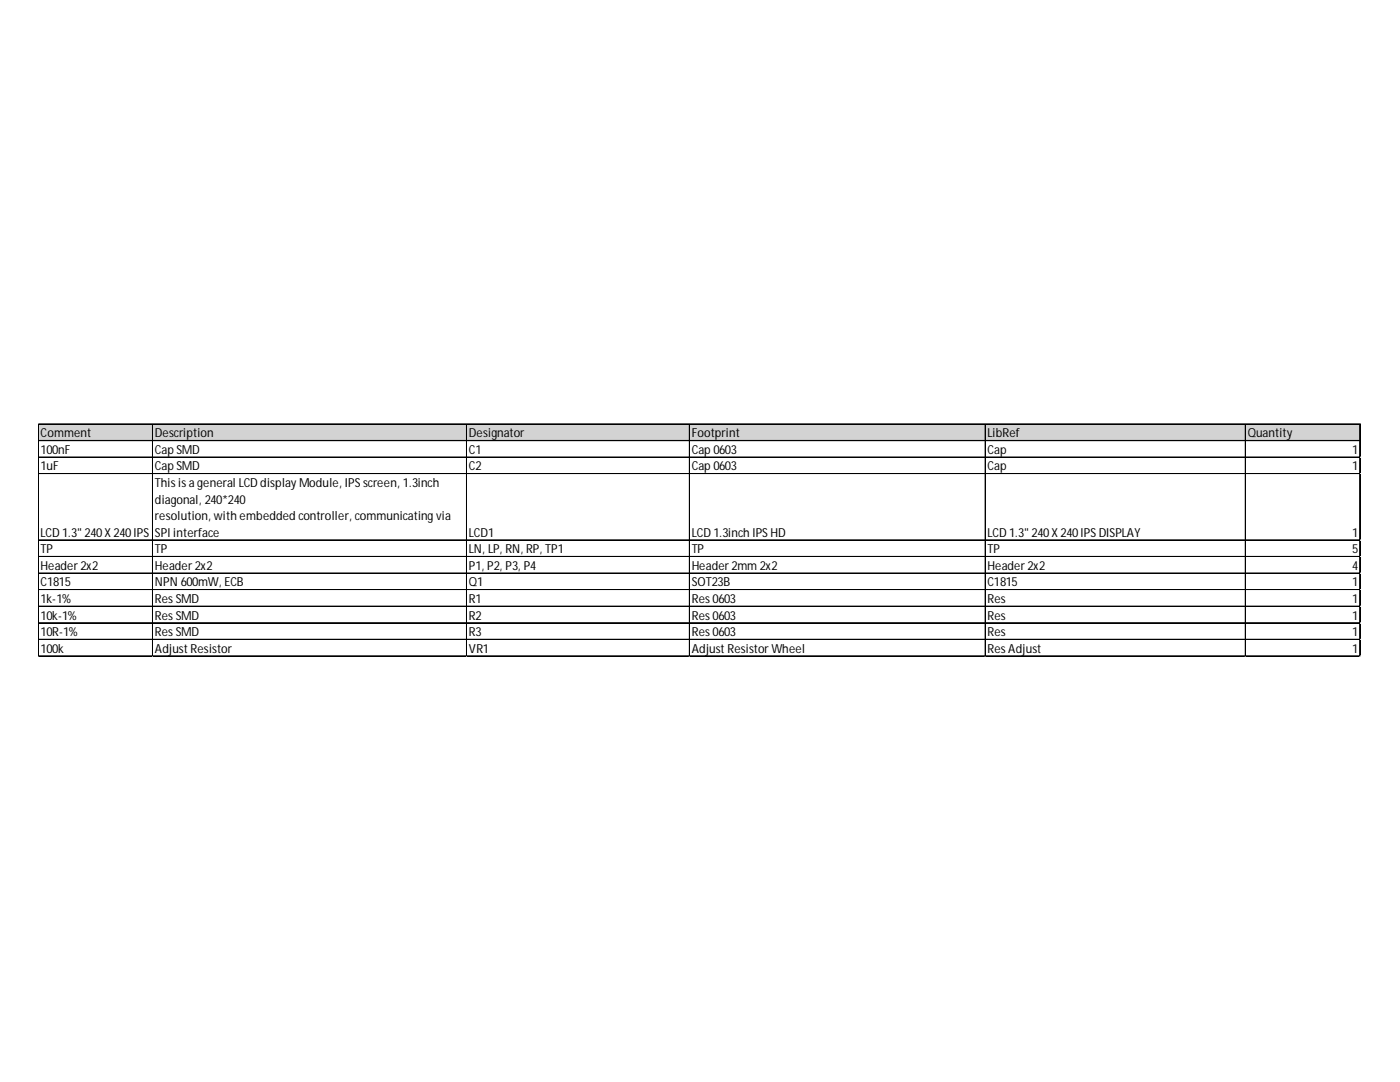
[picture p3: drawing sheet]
<svg xmlns="http://www.w3.org/2000/svg" width="279mm" height="216mm" viewBox="0 0 279 216" stroke-linecap="round" stroke-linejoin="round" font-family="sans-serif">
<defs><g id="words">
<g font-size="2.5">
<text x="8.1" y="87.3">Comment</text>
<text x="30.9" y="87.3">Description</text>
<text x="93.6" y="87.3">Designator</text>
<text x="138.1" y="87.3">Footprint</text>
<text x="197.1" y="87.3">LibRef</text>
<text x="249" y="87.3">Quantity</text>
<text x="8.1" y="90.6">100nF</text>
<text x="8.1" y="93.9">1uF</text>
<text x="30.9" y="90.6">Cap SMD</text>
<text x="30.9" y="93.9">Cap SMD</text>
<text x="93.6" y="90.6">C1</text>
<text x="93.6" y="93.9">C2</text>
<text x="138.1" y="90.6">Cap 0603</text>
<text x="138.1" y="93.9">Cap 0603</text>
<text x="197.1" y="90.6">Cap</text>
<text x="197.1" y="93.9">Cap</text>
<text x="269.8" y="90.6">1</text>
<text x="269.8" y="93.9">1</text>
<text x="30.9" y="97.2">Thisisa general LCD displayModule, IPSscreen, 1.3inch</text>
<text x="30.9" y="100.5">diagonal, 240*240</text>
<text x="8.1" y="107.1">LCD 1.3&quot; 240X240IPSDSPI</text>
<text x="30.9" y="103.8">resolution, with embedded controller, communicatingvia</text>
<text x="31.8" y="107.1">ISPiLnterface</text>
<text x="35.9" y="107.1">AY</text>
<text x="93.6" y="107.1">LCD1</text>
<text x="138.1" y="107.1">LCD 1.3inch IPSHD</text>
<text x="197.1" y="107.1">LCD 1.3&quot; 240X240IPSDISPLAY</text>
<text x="269.8" y="107.1">1</text>
<text x="8.1" y="110.4">TP</text>
<text x="8.1" y="113.7">Header2x2</text>
<text x="30.9" y="110.4">TP</text>
<text x="30.9" y="113.7">Header2x2</text>
<text x="93.6" y="110.4">LN, LP, RN, RP, TP1</text>
<text x="93.6" y="113.7">P1, P2, P3, P4</text>
<text x="138.1" y="110.4">TP</text>
<text x="138.1" y="113.7">Header2mm 2x2</text>
<text x="197.1" y="110.4">TP</text>
<text x="197.1" y="113.7">Header2x2</text>
<text x="269.8" y="110.4">5</text>
<text x="269.8" y="113.7">4</text>
<text x="8.1" y="117">C1815</text>
<text x="30.9" y="117">NPN 600mW, ECB</text>
<text x="93.6" y="117">Q1</text>
<text x="138.1" y="117">SOT23B</text>
<text x="197.1" y="117">C1815</text>
<text x="269.8" y="117">1</text>
<text x="8.1" y="120.3">1k-1%</text>
<text x="8.1" y="123.6">10k-1%</text>
<text x="30.9" y="120.3">ResSMD</text>
<text x="30.9" y="123.6">ResSMD</text>
<text x="93.6" y="120.3">R1</text>
<text x="93.6" y="123.6">R2</text>
<text x="138.1" y="120.3">Res0603</text>
<text x="138.1" y="123.6">Res0603</text>
<text x="197.1" y="120.3">Res</text>
<text x="197.1" y="123.6">Res</text>
<text x="269.8" y="120.3">1</text>
<text x="269.8" y="123.6">1</text>
<text x="8.1" y="126.9">10R-1%</text>
<text x="8.1" y="130.2">100k</text>
<text x="30.9" y="126.9">ResSMD</text>
<text x="30.9" y="130.2">Adjust Resistor</text>
<text x="93.6" y="126.9">R3</text>
<text x="93.6" y="130.2">VR1</text>
<text x="138.1" y="126.9">Res0603</text>
<text x="138.1" y="130.2">Adjust ResistorWheel</text>
<text x="197.1" y="126.9">Res</text>
<text x="197.1" y="130.2">ResAdjust</text>
<text x="269.8" y="126.9">1</text>
<text x="269.8" y="130.2">1</text>
</g>
</g></defs>
<path d="M7.7 84.7h263.8v3.3h-263.8z" fill="#d3d3d3"/>
<g fill="none" stroke="#000" stroke-width=".2">
<path d="M7.6 84.6v46.4M7.7 84.6v46.4M7.8 84.6h263.7M7.8 84.7h263.7M7.8 87.9h263.7M7.8 88h263.7M7.8 91.2h263.7M7.8 91.3h263.7M7.8 94.5h263.7M7.8 94.6h263.7M30.4 84.7v46.3M30.5 84.7v46.3"/>
<path d="M93.1 84.7v46.3M93.2 84.7v46.3M137.6 84.7v46.3M137.7 84.7v46.3M196.6 84.7v46.3M196.7 84.7v46.3M248.5 84.7v46.3M248.6 84.7v46.3M271.3 84.7v46.3M271.4 84.7v46.3M7.8 107.7h263.7M7.8 107.8h263.7"/>
<path d="M7.8 111h263.7M7.8 111.1h263.7M7.8 114.3h263.7M7.8 114.4h263.7M7.8 117.6h263.7M7.8 117.7h263.7M7.8 120.9h263.7M7.8 121h263.7M7.8 124.3h263.7M7.8 127.6h263.7M7.8 130.9h263.7"/>
</g>
<path d="M7.6 131v.1" fill="none" stroke="#d4d4d4" stroke-width=".2"/>
<path d="M7.6 131l.2 .1z" fill="#d4d4d4"/>
<path d="M30.4 131v.1" fill="none" stroke="#d4d4d4" stroke-width=".2"/>
<path d="M30.4 131l.2 .1z" fill="#d4d4d4"/>
<path d="M93.1 131v.1" fill="none" stroke="#d4d4d4" stroke-width=".2"/>
<path d="M93.1 131l.2 .1z" fill="#d4d4d4"/>
<path d="M137.6 131v.1" fill="none" stroke="#d4d4d4" stroke-width=".2"/>
<path d="M137.6 131l.1 .1z" fill="#d4d4d4"/>
<path d="M196.6 131v.1" fill="none" stroke="#d4d4d4" stroke-width=".2"/>
<path d="M196.6 131l.2 .1z" fill="#d4d4d4"/>
<path d="M248.5 131v.1" fill="none" stroke="#d4d4d4" stroke-width=".2"/>
<path d="M248.5 131l.2 .1z" fill="#d4d4d4"/>
<path d="M271.3 131v.1" fill="none" stroke="#d4d4d4" stroke-width=".2"/>
<path d="M271.3 131l.2 .1z" fill="#d4d4d4"/>
<path d="M271.5 91.2h.1" fill="none" stroke="#d4d4d4" stroke-width=".2"/>
<path d="M271.5 91.2v.2z" fill="#d4d4d4"/>
<path d="M271.5 94.5h.1" fill="none" stroke="#d4d4d4" stroke-width=".2"/>
<path d="M271.5 94.5v.2z" fill="#d4d4d4"/>
<path d="M271.5 107.7h.1" fill="none" stroke="#d4d4d4" stroke-width=".2"/>
<path d="M271.5 107.7v.2z" fill="#d4d4d4"/>
<path d="M271.5 111h.1" fill="none" stroke="#d4d4d4" stroke-width=".2"/>
<path d="M271.5 111v.2z" fill="#d4d4d4"/>
<path d="M271.5 114.3h.1" fill="none" stroke="#d4d4d4" stroke-width=".2"/>
<path d="M271.5 114.3v.2z" fill="#d4d4d4"/>
<path d="M271.5 117.6h.1" fill="none" stroke="#d4d4d4" stroke-width=".2"/>
<path d="M271.5 117.6v.2z" fill="#d4d4d4"/>
<path d="M271.5 120.9h.1" fill="none" stroke="#d4d4d4" stroke-width=".2"/>
<path d="M271.5 120.9v.2z" fill="#d4d4d4"/>
<path d="M271.5 124.3h.1" fill="none" stroke="#d4d4d4" stroke-width=".2"/>
<path d="M271.5 124.3v.1z" fill="#d4d4d4"/>
<path d="M271.5 127.6h.1" fill="none" stroke="#d4d4d4" stroke-width=".2"/>
<path d="M271.5 127.6v.1z" fill="#d4d4d4"/>
<path d="M271.5 130.9h.1" fill="none" stroke="#d4d4d4" stroke-width=".2"/>
<path d="M271.5 130.9v.1z" fill="#d4d4d4"/>
<use href="#words"/>
</svg>
